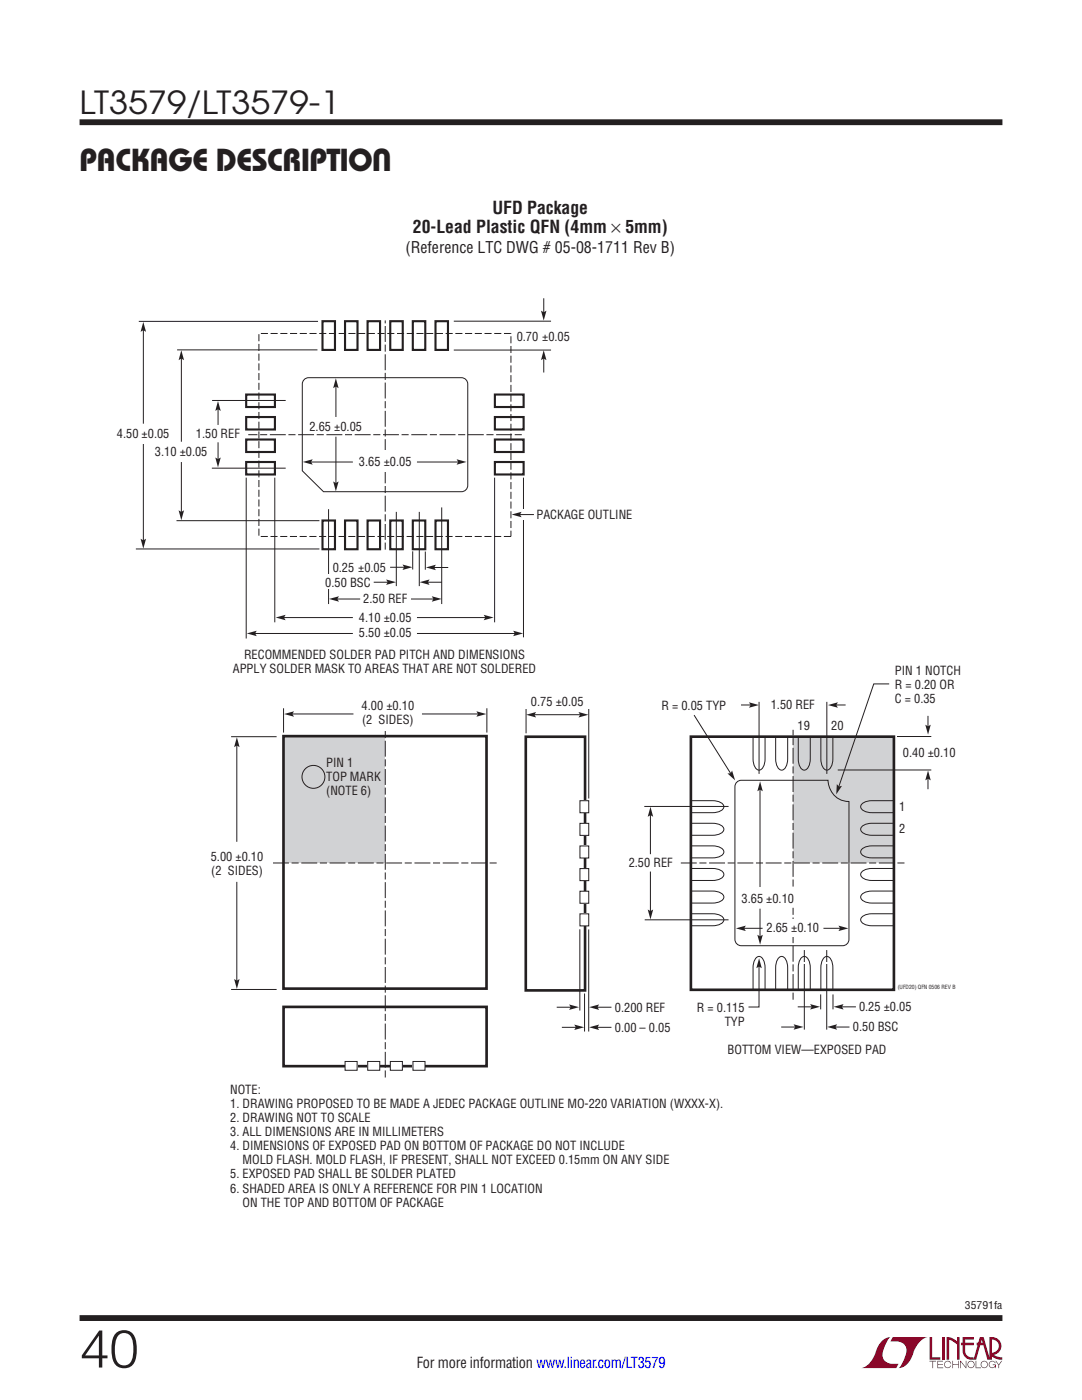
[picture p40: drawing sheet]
<svg xmlns="http://www.w3.org/2000/svg" width="216mm" height="279mm" viewBox="0 0 216 279" stroke-linecap="round" stroke-linejoin="round" font-family="sans-serif">
<defs><g id="words">
<text font-size="10.6" fill="#231f20" x="15.9" y="272.9">40</text>
<g font-size="6.3" fill="#231f20">
<text x="15.9" y="22.8">LT3579/LT3579-1</text>
<text x="15.9" y="34.1">PACKAGE DESCRIPTION</text>
</g>
<g font-size="3.5" fill="#231f20">
<text x="82.4" y="46.6">20-Lead Plastic QFN (4mm × 5mm)</text>
<text x="98.2" y="42.7">UFD Package</text>
</g>
<text font-size="3.2" fill="#231f20" x="80.9" y="50.4">(Reference LTC DWG # 05-08-1711 Rev B)</text>
<text font-size="3" fill="#231f20" x="83.2" y="273.1">For more information www.linear.com/LT3579</text>
<g font-size="2.5" fill="#231f20">
<text x="103.1" y="68">0.70 ±0.05</text>
<text x="23.3" y="87.4">4.50 ±0.05</text>
<text x="39.1" y="87.5">1.50 REF</text>
<text x="61.8" y="86">2.65 ±0.05</text>
<text x="30.9" y="91">3.10 ±0.05</text>
<text x="71.6" y="93">3.65 ±0.05</text>
<text x="107.1" y="103.5">PACKAGE OUTLINE</text>
<text x="64.9" y="117.1">0.50 BSC</text>
<text x="66.4" y="114.1">0.25 ±0.05</text>
<text x="71.6" y="124.1">4.10 ±0.05</text>
<text x="72.5" y="120.3">2.50 REF</text>
<text x="48.7" y="131.5">RECOMMENDED SOLDER PAD PITCH AND DIMENSIONS</text>
<text x="71.6" y="127.2">5.50 ±0.05</text>
<text x="46.5" y="134.4">APPLY SOLDER MASK TO AREAS THAT ARE NOT SOLDERED</text>
<text x="178.6" y="134.7">PIN 1 NOTCH</text>
<text x="178.6" y="137.5">R = 0.20 OR</text>
<text x="72.2" y="141.7">4.00 ±0.10</text>
<text x="106" y="140.8">0.75 ±0.05</text>
<text x="132" y="141.7">R = 0.05 TYP</text>
<text x="153.8" y="141.5">1.50 REF</text>
<text x="178.6" y="140.4">C = 0.35</text>
<text x="72.3" y="144.5">(2 SIDES)</text>
<text x="159.2" y="145.6">19</text>
<text x="165.9" y="145.6">20</text>
<text x="65.1" y="153">PIN 1</text>
<text x="65.1" y="155.8">TOP MARK</text>
<text x="180.2" y="151.1">0.40 ±0.10</text>
<text x="65.1" y="158.6">(NOTE 6)</text>
<text x="179.4" y="161.8">1</text>
<text x="179.4" y="166.3">2</text>
<text x="42.1" y="171.8">5.00 ±0.10</text>
<text x="125.4" y="173">2.50 REF</text>
<text x="42.2" y="174.6">(2 SIDES)</text>
<text x="148" y="180.2">3.65 ±0.10</text>
<text x="152.9" y="186.1">2.65 ±0.10</text>
<text x="122.7" y="201.9">0.200 REF</text>
<text x="139.1" y="202">R = 0.115</text>
<text x="171.4" y="201.8">0.25 ±0.05</text>
<text x="122.7" y="205.9">0.00 – 0.05</text>
<text x="144.6" y="204.8">TYP</text>
<text x="170.2" y="205.8">0.50 BSC</text>
<text x="145.2" y="210.4">BOTTOM VIEW—EXPOSED PAD</text>
<text x="45.9" y="218.2">NOTE:</text>
<text x="45.9" y="221.1">1. DRAWING PROPOSED TO BE MADE A JEDEC PACKAGE OUTLINE MO-220 VARIATION (WXXX-X).</text>
<text x="45.9" y="223.9">2. DRAWING NOT TO SCALE</text>
<text x="45.9" y="226.7">3. ALL DIMENSIONS ARE IN MILLIMETERS</text>
<text x="45.9" y="229.5">4. DIMENSIONS OF EXPOSED PAD ON BOTTOM OF PACKAGE DO NOT INCLUDE</text>
<text x="48.4" y="232.4">MOLD FLASH. MOLD FLASH, IF PRESENT, SHALL NOT EXCEED 0.15mm ON ANY SIDE</text>
<text x="45.9" y="235.2">5. EXPOSED PAD SHALL BE SOLDER PLATED</text>
<text x="45.9" y="238">6. SHADED AREA IS ONLY A REFERENCE FOR PIN 1 LOCATION</text>
<text x="48.4" y="240.8">ON THE TOP AND BOTTOM OF PACKAGE</text>
</g>
<text font-size="2.1" fill="#231f20" x="192.5" y="261.2">35791fa</text>
<text font-size="1.1" fill="#231f20" x="179.1" y="197.4">(UFD20) QFN 0506 REV B</text>
</g></defs>
<g fill="#900126">
<path d="M185.5 266.8h.5v4.1h1.6v.5h-2.1z"/>
<path d="M176.2 267.4l1-.5h.5h-.1a6.2 6.2 0 0 0-1.4 4 2.58 2.58 0 0 0 3.1 1.3l-.5 .8h-6.9a4.9 4.9 0 0 0 3-3.8l.4-.7z"/>
<path d="M178.1 266.9h7a4.9 4.9 0 0 0-3.1 3.7 3.2 3.2 0 0 1-2.7 2.4h.1a6.2 6.2 0 0 0 1.4-4.1 2.58 2.58 0 0 0-3.1-1.2z"/>
<path d="M188 266.8h.5v4.6h-.5z"/>
<path d="M188.9 266.8l1 .2 1.1 .7v-.9h.5v4.6h-.5v-3.1l-1.6-.9v4h-.5z"/>
<path d="M185.5 271.6h1.3v.1h-.6v1.3h-.1v-1.3h-.6z"/>
<path d="M187 271.6h1.2v.1h-1v.5h.9v.2h-.9v.5h1v.1h-1.2z"/>
<path d="M190 271.6h.2v.6h1v-.6h.1v1.4h-.1v-.6h-1v.6h-.2z"/>
<path d="M191.6 271.6h.1l1 1.2v-1.2h.1v1.4l-1.1-1.2v1.2h-.1z"/>
<path d="M194.7 271.6h.1v1.3h.9v.1h-1z"/>
<path d="M198.6 271.6h.2l.5 .7 .5-.7h.2l-.6 .8v.6h-.2v-.6z"/>
<path d="M192.1 266.8h2.2v.5h-1.7v.7h1.7v.5h-1.7v1.1a1.32 1.32 0 0 0 1.7 1.3v.5l1.2-4.6h.8l1.1 4.1v-4.1a1.84 1.84 0 0 1 2.4 1.4 1.84 1.84 0 0 1-1.5 2.2l.8 .4 .9 .1v.5l-1.2-.2-1-.6v-.6a1.34 1.34 0 0 0 1.5-1.2 1.34 1.34 0 0 0-1.4-1.5v4.1h-.9l-.8-2.9h-1.3v-.5h1.2l-.2-.7-1.1 4.1a2.06 2.06 0 0 1-2.7-1.3v-1.6h-.4v-.5h.4z"/>
<path d="M193.2 271.8a.72 .72 0 0 1 1.2 .1 .72 .72 0 0 1-.4 1.1 .72 .72 0 0 1-1-.7h.2a.59 .59 0 0 0 .8 .5 .59 .59 0 0 0 .2-.9 .59 .59 0 0 0-1 .2v.2h-.2z"/>
<path d="M195.9 271.8a.72 .72 0 0 1 1.1 .1 .72 .72 0 0 1-.4 1.1 .72 .72 0 0 1-.9-.7h.1a.59 .59 0 0 0 .8 .5 .59 .59 0 0 0 .2-.9 .59 .59 0 0 0-.9 .2l-.1 .2h-.1z"/>
<path d="M197.5 271.8a.72 .72 0 0 1 1.2 .2h-.2a.59 .59 0 0 0-.9-.1 .59 .59 0 0 0 .1 .9 .59 .59 0 0 0 .9-.4h-.5v-.1h.6v.7h-.1v-.3a.73 .73 0 0 1-1.1 .2 .73 .73 0 0 1 0-1.1z"/>
<path d="M188.6 271.8a.71 .71 0 0 1 1.2 .3h-.1a.59 .59 0 0 0-.9-.3 .59 .59 0 0 0-.1 1 .59 .59 0 0 0 1-.3h.1a.73 .73 0 0 1-1.1 .4 .73 .73 0 0 1-.1-1.1z"/>
</g>
<path d="M15.9 24.4h184.1M15.9 263h184.1" fill="none" stroke="#231f20" stroke-width="1.2" stroke-linecap="butt"/>
<g fill="#d1d2d4">
<path d="M158.3 147h20.1v25.2h-20.1z"/>
<path d="M56.5 146.9h20.3v25.2h-20.3z"/>
</g>
<path d="M56.6 146.9h40.5v50.4h-40.5z" fill="none" stroke="#231f20" stroke-width=".53"/>
<g fill="none" stroke="#231f20" stroke-width=".2">
<path d="M56.6 141.3v4.9M58.1 142.5h12.4M97.1 141.3v4.9M105 141.5v4.8M117.5 141.5v17.9"/>
<circle cx="62.5" cy="155" r="2.29"/>
</g>
<path d="M56.7 142.5l2-.5-.4 .5 .4 .5z" fill="#231f20"/>
<path d="M84.2 142.5h11.5" fill="none" stroke="#231f20" stroke-width=".2"/>
<path d="M95.1 142l1.9 .5-1.9 .5 .3-.5z" fill="#231f20"/>
<path d="M46.1 147h9.1M47.3 176v20M46.1 197.5h9.1" fill="none" stroke="#231f20" stroke-width=".2"/>
<path d="M46.7 195.4l.6 .3 .5-.3-.5 2z" fill="#231f20"/>
<path d="M47.3 148.5v19.5" fill="none" stroke="#231f20" stroke-width=".2"/>
<path d="M47.3 147.1l.5 2-.5-.3-.6 .3z" fill="#231f20"/>
<path d="M166.6 140.7h2.1" fill="none" stroke="#231f20" stroke-width=".2"/>
<path d="M165.2 140.7l2-.5-.3 .5 .3 .5z" fill="#231f20"/>
<path d="M147.9 140.7h2.1" fill="none" stroke="#231f20" stroke-width=".2"/>
<path d="M149.4 140.2l2 .5-2 .5 .4-.5z" fill="#231f20"/>
<path d="M148.2 185.3h4" fill="none" stroke="#231f20" stroke-width=".2"/>
<path d="M146.8 185.3l2-.6-.3 .6 .3 .5z" fill="#231f20"/>
<path d="M164.3 185.3h3.6" fill="none" stroke="#231f20" stroke-width=".2"/>
<path d="M167.3 184.7l2 .6-2 .5 .3-.5z" fill="#231f20"/>
<path d="M167.2 153.7h18.6M179 147h6.8M185.2 142.9v2.3M128.6 160.9h16.8M128.6 183.6h16.8" fill="none" stroke="#231f20" stroke-width=".2"/>
<path d="M184.6 144.6l.6 .4 .5-.4-.5 2z" fill="#231f20"/>
<path d="M151.5 192.6v8.4h-2.1" fill="none" stroke="#231f20" stroke-width=".2"/>
<path d="M151.5 191.2l.5 2-.5-.3-.6 .3z" fill="#231f20"/>
<path d="M177.4 136.5h-3.1l-7 20.7" fill="none" stroke="#231f20" stroke-width=".2"/>
<path d="M167 156.5l.4 .5 .6-.2-1.1 1.7z" fill="#231f20"/>
<path d="M185.2 155.1v2.4" fill="none" stroke="#231f20" stroke-width=".2"/>
<path d="M185.2 153.8l.5 1.9-.5-.3-.6 .3z" fill="#231f20"/>
<path d="M129.8 173.9v8.2" fill="none" stroke="#231f20" stroke-width=".2"/>
<path d="M129.2 181.5l.6 .3 .5-.3-.5 2z" fill="#231f20"/>
<path d="M129.8 162.4v8.1" fill="none" stroke="#231f20" stroke-width=".2"/>
<path d="M129.8 161l.5 2-.5-.3-.6 .3z" fill="#231f20"/>
<path d="M151.7 181.3v5.8" fill="none" stroke="#231f20" stroke-width=".2"/>
<path d="M151.1 186.6l.6 .3 .5-.3-.5 1.9z" fill="#231f20"/>
<path d="M151.7 157.3v19.7" fill="none" stroke="#231f20" stroke-width=".2"/>
<path d="M151.7 155.9l.5 2-.5-.3-.6 .3z" fill="#231f20"/>
<path d="M160.5 189.6v15.9M165 189.6v15.9M155.9 205h3" fill="none" stroke="#231f20" stroke-width=".2"/>
<path d="M158.4 204.4l1.9 .6-1.9 .5 .3-.5z" fill="#231f20"/>
<path d="M166.4 205h3.1" fill="none" stroke="#231f20" stroke-width=".2"/>
<path d="M165.1 205l1.9-.6-.3 .6 .3 .5z" fill="#231f20"/>
<path d="M159.2 200.9h3" fill="none" stroke="#231f20" stroke-width=".2"/>
<path d="M161.7 200.4l1.9 .5-1.9 .6 .3-.6z" fill="#231f20"/>
<path d="M167.7 200.9h3.1" fill="none" stroke="#231f20" stroke-width=".2"/>
<path d="M166.3 200.9l2-.5-.3 .5 .3 .6z" fill="#231f20"/>
<path d="M163.8 198.5v2.9M166.2 198.5v2.9M111.1 201h3" fill="none" stroke="#231f20" stroke-width=".2"/>
<path d="M113.6 200.5l1.9 .5-1.9 .5 .3-.5z" fill="#231f20"/>
<path d="M119 201h3" fill="none" stroke="#231f20" stroke-width=".2"/>
<path d="M117.6 201l1.9-.5-.3 .5 .3 .5z" fill="#231f20"/>
<path d="M112.1 205h3.1" fill="none" stroke="#231f20" stroke-width=".2"/>
<path d="M114.6 204.5l2 .5-2 .6 .3-.6z" fill="#231f20"/>
<path d="M119 205h3" fill="none" stroke="#231f20" stroke-width=".2"/>
<path d="M117.6 205l1.9-.5-.3 .5 .3 .6z" fill="#231f20"/>
<path d="M137.9 147h40.5v50.5h-40.5z" fill="none" stroke="#231f20" stroke-width=".53"/>
<g fill="#fff">
<path d="M159.6 192h1.7v.3h-1.7z"/>
<path d="M164.1 192h1.7v.3h-1.7z"/>
</g>
<path d="M104.9 147h11.8v50.7h-11.8zM56.6 200.9h40.5v11.9h-40.5z" fill="none" stroke="#231f20" stroke-width=".53"/>
<path d="M115.7 159.8h1.8v2.4h-1.8z" fill="#fff"/>
<path d="M115.7 159.8h1.8v2.4h-1.8z" fill="none" stroke="#231f20" stroke-width=".2"/>
<path d="M115.7 182.4h1.8v2.4h-1.8z" fill="#fff"/>
<path d="M115.7 182.4h1.8v2.4h-1.8z" fill="none" stroke="#231f20" stroke-width=".2"/>
<path d="M115.7 177.9h1.8v2.4h-1.8z" fill="#fff"/>
<path d="M115.7 177.9h1.8v2.4h-1.8z" fill="none" stroke="#231f20" stroke-width=".2"/>
<path d="M115.7 173.3h1.8v2.5h-1.8z" fill="#fff"/>
<path d="M115.7 173.3h1.8v2.5h-1.8z" fill="none" stroke="#231f20" stroke-width=".2"/>
<path d="M115.7 168.8h1.8v2.4h-1.8z" fill="#fff"/>
<path d="M115.7 168.8h1.8v2.4h-1.8z" fill="none" stroke="#231f20" stroke-width=".2"/>
<path d="M68.9 211.8h2.4v1.8h-2.4z" fill="#fff"/>
<path d="M68.9 211.8h2.4v1.8h-2.4z" fill="none" stroke="#231f20" stroke-width=".2"/>
<path d="M73.4 211.8h2.4v1.8h-2.4z" fill="#fff"/>
<path d="M73.4 211.8h2.4v1.8h-2.4z" fill="none" stroke="#231f20" stroke-width=".2"/>
<path d="M77.9 211.8h2.4v1.8h-2.4z" fill="#fff"/>
<path d="M77.9 211.8h2.4v1.8h-2.4z" fill="none" stroke="#231f20" stroke-width=".2"/>
<path d="M82.4 211.8h2.4v1.8h-2.4z" fill="#fff"/>
<path d="M82.4 211.8h2.4v1.8h-2.4z" fill="none" stroke="#231f20" stroke-width=".2"/>
<path d="M115.7 164.3h1.8v2.4h-1.8z" fill="#fff"/>
<path d="M115.7 164.3h1.8v2.4h-1.8z" fill="none" stroke="#231f20" stroke-width=".2"/>
<path d="M105 142.6l2-.5-.4 .5 .4 .6z" fill="#231f20"/>
<path d="M106.4 142.6h9.6" fill="none" stroke="#231f20" stroke-width=".2"/>
<path d="M115.4 142.1l2 .5-2 .6 .4-.6z" fill="#231f20"/>
<path d="M108.5 71.3v3M115.7 185.5v16.2M116.6 198.3v7.6M117.5 185.5v20.4" fill="none" stroke="#231f20" stroke-width=".2"/>
<path d="M104.1 86.8h-54.6M76.9 109.7v-45.8M99.1 172.2h-45M180.5 172.2h-45.1M158.2 199.5v-53.9M76.9 215v-69.5" fill="none" stroke="#231f20" stroke-width=".2" stroke-dasharray="1.4 .5 3.2 .5" stroke-linecap="butt"/>
<path d="M51.7 66.6h50.3v40.5h-50.3z" fill="none" stroke="#231f20" stroke-width=".2" stroke-dasharray="1.4 .5" stroke-linecap="butt"/>
<path d="M108.5 69.9l.5 2-.5-.3-.5 .3z" fill="#231f20"/>
<path d="M108.5 59.5v3.1" fill="none" stroke="#231f20" stroke-width=".2"/>
<path d="M108 62l.5 .3 .5-.3-.5 2z" fill="#231f20"/>
<path d="M90.5 64.1h19.5M90.5 69.9h19.5M77.8 113.2h3.1" fill="none" stroke="#231f20" stroke-width=".2"/>
<path d="M80.3 112.7l2 .5-2 .5 .3-.5z" fill="#231f20"/>
<path d="M86.4 113.3h3" fill="none" stroke="#231f20" stroke-width=".2"/>
<path d="M85 113.2l2-.5-.4 .5 .4 .6z" fill="#231f20"/>
<path d="M74.6 116.2h3M82.4 110v3.7M84.9 110.1v3.6" fill="none" stroke="#231f20" stroke-width=".2"/>
<path d="M77 115.6l2 .6-2 .5 .4-.5z" fill="#231f20"/>
<path d="M85.1 116.2h3.1" fill="none" stroke="#231f20" stroke-width=".2"/>
<path d="M83.7 116.2l2-.6-.3 .6 .3 .5z" fill="#231f20"/>
<path d="M82 119.5h4.7" fill="none" stroke="#231f20" stroke-width=".2"/>
<path d="M86.2 119l1.9 .5-1.9 .6 .3-.6z" fill="#231f20"/>
<path d="M67 119.5h4.9" fill="none" stroke="#231f20" stroke-width=".2"/>
<path d="M65.7 119.5l1.9-.5-.3 .5 .3 .6z" fill="#231f20"/>
<path d="M83.2 123.3h13.9" fill="none" stroke="#231f20" stroke-width=".2"/>
<path d="M96.5 122.7l2 .5-2 .6 .3-.6z" fill="#231f20"/>
<path d="M56.4 123.3h14" fill="none" stroke="#231f20" stroke-width=".2"/>
<path d="M55 123.2l2-.5-.3 .5 .3 .6z" fill="#231f20"/>
<path d="M83.2 126.4h19.8" fill="none" stroke="#231f20" stroke-width=".2"/>
<path d="M102.4 125.9l2 .5-2 .6 .3-.6z" fill="#231f20"/>
<path d="M50.6 126.4h19.8" fill="none" stroke="#231f20" stroke-width=".2"/>
<path d="M49.2 126.4l2-.5-.3 .5 .3 .6z" fill="#231f20"/>
<path d="M83.2 92.2h8.5M79.1 102.2v14.8M83.7 102.2v14.8" fill="none" stroke="#231f20" stroke-width=".2"/>
<path d="M91.1 91.7l2 .5-2 .5 .3-.5z" fill="#231f20"/>
<path d="M61.8 92.2h8.6" fill="none" stroke="#231f20" stroke-width=".2"/>
<path d="M60.4 92.2l2-.5-.3 .5 .3 .5z" fill="#231f20"/>
<path d="M67 76.9v6.3" fill="none" stroke="#231f20" stroke-width=".2"/>
<path d="M67 75.5l.6 2-.6-.4-.5 .4z" fill="#231f20"/>
<path d="M67 87.2v9.5" fill="none" stroke="#231f20" stroke-width=".2"/>
<path d="M66.5 96.1l.5 .3 .6-.3-.6 2z" fill="#231f20"/>
<path d="M43.5 81.4v3.4" fill="none" stroke="#231f20" stroke-width=".2"/>
<path d="M43.5 80l.5 2-.5-.3-.5 .3z" fill="#231f20"/>
<path d="M43.5 88.3v3.6" fill="none" stroke="#231f20" stroke-width=".2"/>
<path d="M43 91.3l.5 .3 .5-.3-.5 2z" fill="#231f20"/>
<path d="M36.2 71.3v16.9" fill="none" stroke="#231f20" stroke-width=".2"/>
<path d="M36.2 69.9l.5 2-.5-.3-.6 .3z" fill="#231f20"/>
<path d="M36.2 92.2v10.2" fill="none" stroke="#231f20" stroke-width=".2"/>
<path d="M35.6 101.8l.6 .4 .5-.4-.5 2z" fill="#231f20"/>
<path d="M28.6 65.6v19" fill="none" stroke="#231f20" stroke-width=".2"/>
<path d="M28.6 64.2l.5 2-.5-.3-.5 .3z" fill="#231f20"/>
<path d="M28.6 88.6v19.5" fill="none" stroke="#231f20" stroke-width=".2"/>
<path d="M28.1 107.5l.5 .3 .5-.3-.5 2z" fill="#231f20"/>
<path d="M27.7 64.1h35.8M35.3 69.8h28M42.3 79.9h14.7M42.3 93.4h14.7M49.1 95.3v32.1M54.8 95.3v28.9M98.7 95.3v28.9M104.5 95.3v31.9M27.1 109.6h36.6M35.2 103.9h28.5M65.6 101.6v19M88.1 101.3v19.3" fill="none" stroke="#231f20" stroke-width=".2"/>
<path d="M104.1 101.6h.6v2.1h-.6z" fill="#fff"/>
<path d="M103.5 102.7h3" fill="none" stroke="#231f20" stroke-width=".2"/>
<path d="M102.1 102.7l2-.6-.4 .6 .4 .5z" fill="#231f20"/>
<path d="M138.5 142.7l7.4 11.9M151.5 140.1v14.3" fill="none" stroke="#231f20" stroke-width=".2"/>
<path d="M145.2 154.4l.6-.1 .3-.5 .6 1.9z" fill="#231f20"/>
<path d="M60.6 75.9l.6-.5h.4h30.5a1.27 1.27 0 0 1 1.2 1.2v20.3a1.27 1.27 0 0 1-1.2 1.2h-27.5l-4.3-4.1v-17.4zM147.2 156l.7-.3h17.3a4.3 4.3 0 0 0 4.2 4.3v27.5a1.27 1.27 0 0 1-1.3 1.2h-20.2a1.27 1.27 0 0 1-1.3-1.2v-30.5l.1-.4z" fill="none" stroke="#231f20" stroke-width=".2"/>
<g fill="#fff">
<path d="M156 183.5h4.5v3.5h-4.5z"/>
<path d="M156 177h4.5v4h-4.5z"/>
</g>
<path d="M165 140.1v14.3" fill="none" stroke="#231f20" stroke-width=".2"/>
<path d="M75.1 90h3.4v4.2h-3.4z" fill="#fff"/>
<g fill="none" stroke="#231f20" stroke-width=".2">
<path d="M137.8 159.8h4.4a1.99 1.99 0 0 1 2.2 1.2 1.99 1.99 0 0 1-2.2 1.2h-4.4M150.3 147.1v4.4a1.99 1.99 0 0 0 1.2 2.2 1.99 1.99 0 0 0 1.2-2.2v-4.4M154.8 147.1v4.4a1.99 1.99 0 0 0 1.2 2.2 1.99 1.99 0 0 0 1.2-2.2v-4.4M159.3 147.1v4.4a1.99 1.99 0 0 0 1.2 2.2 1.99 1.99 0 0 0 1.2-2.2v-4.4M163.8 147.1v4.4a1.99 1.99 0 0 0 1.2 2.2 1.99 1.99 0 0 0 1.2-2.2v-4.4M178.3 159.8h-4.3a1.99 1.99 0 0 0-2.3 1.2 1.99 1.99 0 0 0 2.3 1.2h4.3M137.8 177.8h4.4a1.99 1.99 0 0 1 2.2 1.2 1.99 1.99 0 0 1-2.2 1.2h-4.4M137.8 173.3h4.4a1.99 1.99 0 0 1 2.2 1.2 1.99 1.99 0 0 1-2.2 1.2h-4.4M137.8 164.3h4.4a1.99 1.99 0 0 1 2.2 1.2 1.99 1.99 0 0 1-2.2 1.2h-4.4M137.8 168.8h4.4a1.99 1.99 0 0 1 2.2 1.2 1.99 1.99 0 0 1-2.2 1.2h-4.4M178.3 177.8h-4.3a1.99 1.99 0 0 0-2.3 1.2 1.99 1.99 0 0 0 2.3 1.2h4.3M178.3 173.3h-4.3a1.99 1.99 0 0 0-2.3 1.2 1.99 1.99 0 0 0 2.3 1.2h4.3"/>
<path d="M178.3 164.3h-4.3a1.99 1.99 0 0 0-2.3 1.2 1.99 1.99 0 0 0 2.3 1.2h4.3M178.3 168.8h-4.3a1.99 1.99 0 0 0-2.3 1.2 1.99 1.99 0 0 0 2.3 1.2h4.3M137.8 182.4h4.4a1.99 1.99 0 0 1 2.2 1.2 1.99 1.99 0 0 1-2.2 1.2h-4.4M150.3 197.5v-4.4a1.99 1.99 0 0 1 1.2-2.2 1.99 1.99 0 0 1 1.2 2.2v4.4M154.8 197.5v-4.4a1.99 1.99 0 0 1 1.2-2.2 1.99 1.99 0 0 1 1.2 2.2v4.4M159.3 197.5v-4.4a1.99 1.99 0 0 1 1.2-2.2 1.99 1.99 0 0 1 1.2 2.2v4.4M163.8 197.5v-4.4a1.99 1.99 0 0 1 1.2-2.2 1.99 1.99 0 0 1 1.2 2.2v4.4M178.3 182.4h-4.3a1.99 1.99 0 0 0-2.3 1.2 1.99 1.99 0 0 0 2.3 1.2h4.3"/>
</g>
<g fill="none" stroke="#231f20" stroke-width=".42">
<path d="M49.1 78.7h5.8v2.5h-5.8zM64.4 64.1h2.4v5.7h-2.4zM68.8 64.1h2.5v5.7h-2.5zM73.3 64.1h2.5v5.7h-2.5zM77.9 64.1h2.5v5.7h-2.5zM82.4 64.1h2.5v5.7h-2.5zM86.9 64.1h2.5v5.7h-2.5zM98.7 78.7h5.8v2.5h-5.8zM49.1 92.2h5.8v2.5h-5.8zM49.1 87.7h5.8v2.5h-5.8zM49.1 83.2h5.8v2.5h-5.8zM98.7 92.2h5.8v2.5h-5.8z"/>
<path d="M98.7 87.7h5.8v2.5h-5.8zM98.7 83.2h5.8v2.5h-5.8zM64.4 103.9h2.4v5.7h-2.4zM68.8 103.9h2.5v5.7h-2.5zM73.3 103.9h2.5v5.7h-2.5zM77.9 103.9h2.5v5.7h-2.5zM82.4 103.9h2.5v5.7h-2.5zM86.9 103.9h2.5v5.7h-2.5z"/>
</g>
<path d="M64.9 114.6h1.2v2.9h-1.2z" fill="#fff"/>
<use href="#words"/>
</svg>
